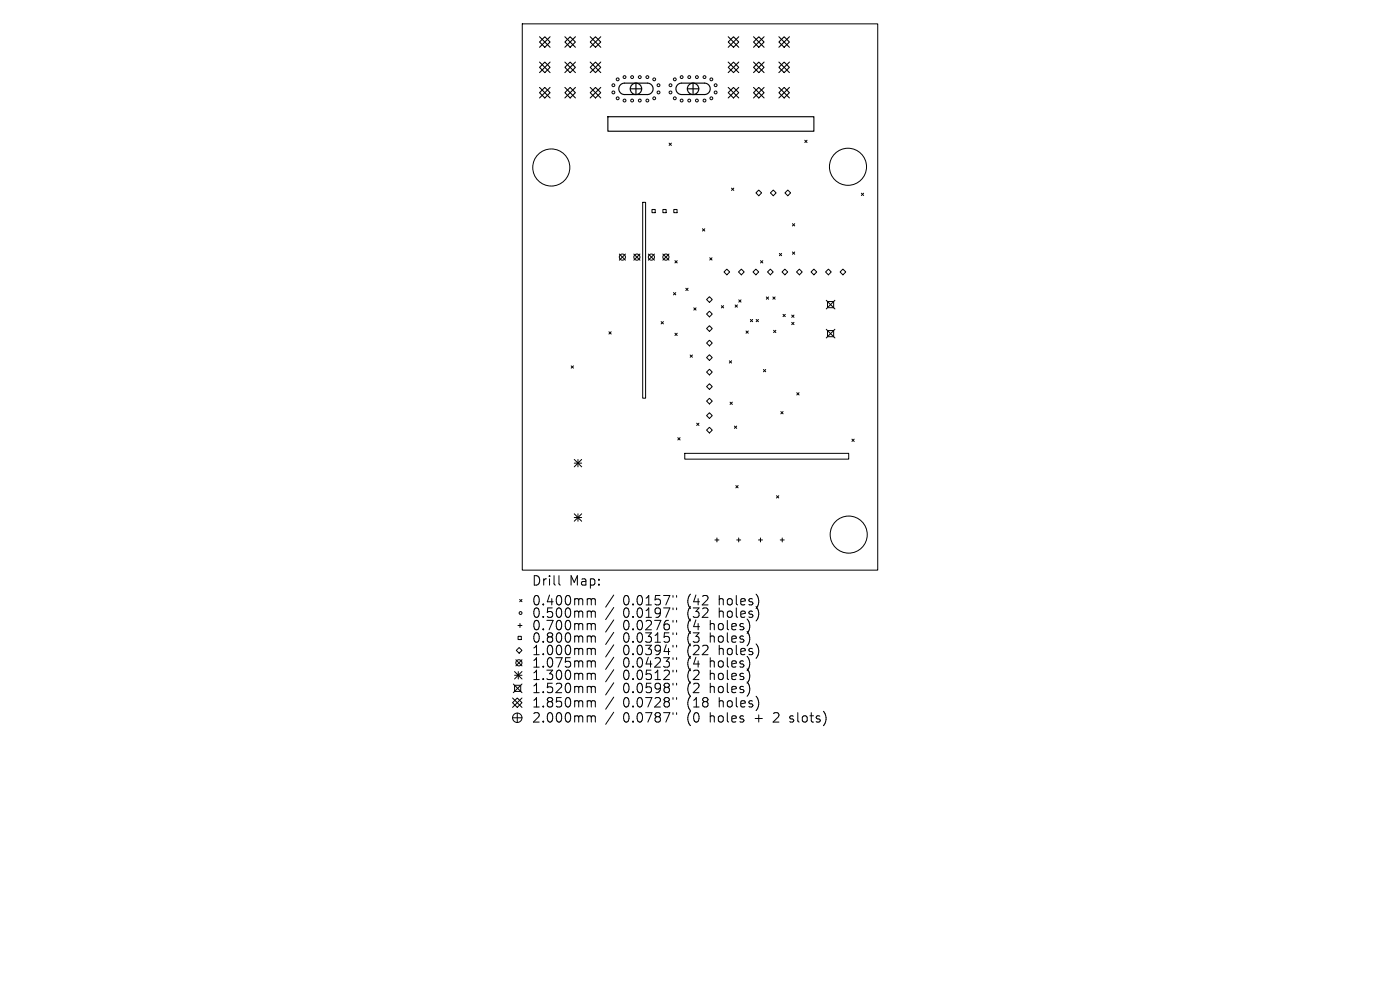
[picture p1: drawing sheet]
<svg xmlns="http://www.w3.org/2000/svg" width="297mm" height="210mm" viewBox="0 0 297 210" stroke-linecap="round" stroke-linejoin="round" font-family="sans-serif">
<defs><g id="words">
<g font-size="2.8">
<text x="112.7" y="124.5">Drill</text>
<text x="120.6" y="124.5">Map:</text>
<text x="112.7" y="128.7">0.400mm</text>
<text x="112.7" y="131.3">0.500mm</text>
<text x="132" y="128.7">0.0157&quot;</text>
<text x="132" y="131.3">0.0197&quot;</text>
<text x="145.6" y="128.7">(42</text>
<text x="145.6" y="131.3">(32</text>
<text x="152.4" y="128.7">holes)</text>
<text x="152.4" y="131.3">holes)</text>
<text x="112.7" y="133.9">0.700mm</text>
<text x="112.7" y="136.6">0.800mm</text>
<text x="132" y="133.9">0.0276&quot;</text>
<text x="132" y="136.6">0.0315&quot;</text>
<text x="145.6" y="133.9">(4</text>
<text x="145.6" y="136.6">(3</text>
<text x="150.5" y="133.9">holes)</text>
<text x="150.5" y="136.6">holes)</text>
<text x="112.7" y="139.2">1.000mm</text>
<text x="112.7" y="141.9">1.075mm</text>
<text x="132" y="139.2">0.0394&quot;</text>
<text x="132" y="141.9">0.0423&quot;</text>
<text x="145.6" y="139.2">(22</text>
<text x="145.6" y="141.9">(4</text>
<text x="150.5" y="141.9">holes)</text>
<text x="152.4" y="139.2">holes)</text>
<text x="112.7" y="144.5">1.300mm</text>
<text x="112.7" y="147.3">1.520mm</text>
<text x="132" y="144.5">0.0512&quot;</text>
<text x="132" y="147.3">0.0598&quot;</text>
<text x="145.6" y="144.5">(2</text>
<text x="145.6" y="147.3">(2</text>
<text x="150.5" y="144.5">holes)</text>
<text x="150.5" y="147.3">holes)</text>
<text x="112.7" y="150.3">1.850mm</text>
<text x="112.7" y="153.5">2.000mm</text>
<text x="132" y="150.3">0.0728&quot;</text>
<text x="132" y="153.5">0.0787&quot;</text>
<text x="145.6" y="150.3">(18</text>
<text x="145.6" y="153.5">(0</text>
<text x="150.5" y="153.5">holes</text>
<text x="152.4" y="150.3">holes)</text>
<text x="160.1" y="153.5">+</text>
<text x="164.2" y="153.5">2</text>
<text x="167.7" y="153.5">slots)</text>
</g>
</g></defs>
<g fill="none" stroke="#000" stroke-width=".21">
<path d="M110.8 5.1h75.4v115.8h-75.4zM141.9 30.4l.5 .4M142.4 30.4l-.5 .4M155.2 39.9l.5 .5M155.7 39.9l-.5 .5M170.7 29.7l.5 .5M171.2 29.7l-.5 .5M131.4 53.9l1.3 1.3M132.7 53.9l-1.3 1.3M134.5 53.9l1.3 1.3M135.8 53.9l-1.3 1.3M136.3 42.9h.7v41.6h-.7z"/>
<path d="M137.5 53.9l1.3 1.3M138.3 44.4h.7v.7h-.7zM138.8 53.9l-1.3 1.3M140.6 53.9l1.3 1.3M140.6 44.4h.7v.7h-.7zM141.9 53.9l-1.3 1.3M142.9 44.4h.7v.7h-.7zM143.2 55.3l.5 .5M143.7 55.3l-.5 .5M149 48.5l.5 .5M149.5 48.5l-.5 .5M150.6 54.7l.5 .5"/>
<path d="M151.1 54.7l-.5 .5M153.6 57.7l.6-.6 .6 .6-.6 .6zM156.7 57.7l.6-.6 .6 .6-.6 .6zM159.7 57.7l.7-.6 .6 .6-.6 .6zM160.4 40.9l.6-.6 .6 .6-.6 .6zM161.3 55.3l.5 .5M161.8 55.3l-.5 .5M162.8 57.7l.6-.6 .6 .6-.6 .6zM163.4 40.9l.6-.6 .7 .6-.7 .6zM165.3 53.8l.5 .4M165.8 53.8l-.5 .4M165.9 57.7l.6-.6 .6 .6-.6 .6z"/>
<path d="M166.5 40.9l.6-.6 .6 .6-.6 .6zM168.1 47.4l.5 .5M168.1 53.4l.5 .5M168.6 47.4l-.5 .5M168.6 53.4l-.5 .5M169 57.7l.6-.6 .6 .6-.6 .6zM172.7 57.1l.6 .6-.6 .6-.6-.6zM175.1 57.7l.6-.6 .6 .6-.6 .6zM178.2 57.7l.6-.6 .6 .6-.6 .6zM182.7 41l.5 .5M183.2 41l-.5 .5M121.2 77.6l.5 .5"/>
<path d="M121.7 77.6l-.5 .5M129.2 70.4l.5 .5M129.7 70.4l-.5 .5M140.3 68.2l.4 .5M140.7 68.2l-.4 .5M142.9 62.1l.5 .5M143.2 70.7l.5 .5M143.4 62.1l-.5 .5M143.7 70.7l-.5 .5M145.5 61.1l.5 .5M146 61.1l-.5 .5M146.4 75.3l.5 .5"/>
<path d="M146.9 75.3l-.5 .5M147.2 65.3l.5 .5M147.7 65.3l-.5 .5M149.9 66.6l.6-.6 .6 .6-.6 .6zM149.9 69.7l.6-.6 .6 .6-.6 .6zM149.9 72.8l.6-.6 .6 .6-.6 .6zM149.9 75.9l.6-.7 .6 .7-.6 .6zM149.9 78.9l.6-.6 .6 .6-.6 .6zM150.5 62.9l.6 .6-.6 .6-.6-.6zM153 64.8l.5 .5M153.5 64.8l-.5 .5M154.7 76.5l.5 .5"/>
<path d="M155.2 76.5l-.5 .5M156 64.7l.4 .5M156.4 64.7l-.4 .5M156.7 63.6l.5 .5M157.2 63.6l-.5 .5M158.3 70.2l.4 .5M158.7 70.2l-.4 .5M159.2 67.8l.5 .4M159.7 67.8l-.5 .4M160.4 67.8l.5 .4M160.9 67.8l-.5 .4M162 78.4l.4 .5"/>
<path d="M162.4 78.4l-.4 .5M162.6 63l.5 .5M163.1 63l-.5 .5M164 63l.4 .5M164.1 70.1l.5 .5M164.4 63l-.4 .5M164.6 70.1l-.5 .5M166.1 66.7l.5 .5M166.6 66.7l-.5 .5M168 68.4l.4 .5M168 66.8l.4 .5M168.4 66.8l-.4 .5"/>
<path d="M168.4 68.4l-.4 .5M175.3 63.7l1.8 1.8M175.3 69.9l1.8 1.8M175.6 64h1.3v1.3h-1.3zM175.6 70.1h1.3v1.3h-1.3zM177.1 63.7l-1.8 1.8M177.1 69.9l-1.8 1.8M121.8 97.5l1.6 1.5M121.8 98.2h1.6M122.6 97.5v1.5M123.4 97.5l-1.6 1.5M143.8 92.8l.5 .5"/>
<path d="M144.3 92.8l-.5 .5M145.3 96.2h34.7v1.2h-34.7zM147.8 89.8l.5 .5M148.3 89.8l-.5 .5M149.9 82l.6-.6 .6 .6-.6 .6zM149.9 91.2l.6-.6 .6 .6-.6 .6zM150.5 84.5l.6 .6-.6 .6-.6-.6zM150.5 87.6l.6 .6-.6 .6-.6-.6zM154.9 85.3l.5 .5M155.4 85.3l-.5 .5M155.8 90.4l.5 .5M156.3 90.4l-.5 .5"/>
<path d="M165.6 87.3l.5 .5M166.1 87.3l-.5 .5M169 83.3l.5 .5M169.5 83.3l-.5 .5M180.7 93.2l.5 .4M181.2 93.2l-.5 .4M121.8 109l1.6 1.6M121.8 109.8h1.6M122.6 109v1.6M123.4 109l-1.6 1.6M151.7 114.5h.8M152.1 114.1v.9"/>
<path d="M156.1 103l.5 .5M156.3 114.5h.8M156.6 103l-.5 .5M156.7 114.1v.9M160.9 114.5h.9M161.3 114.1v.9M164.7 105.2l.5 .4M165.2 105.2l-.5 .4M165.5 114.5h.9M165.9 114.1v.9M109.4 140l1.3 1.3M109.9 132.7h.8"/>
<path d="M109.9 135h.7v.7h-.7zM110.1 137.4l.6 .6-.6 .6-.6-.6zM110.3 127.2l.4 .4M110.3 132.3v.8M110.7 127.2l-.4 .4M110.7 140l-1.3 1.3M118.6 122.1v1.7l.3 .3M124.9 127l.4 .1 .1 .2M124.9 129.6h.3l.2 .3M124.9 132.3h.3l.2 .3M124.9 134.9h.3l.2 .3M124.9 137.5l.4 .1 .1 .2"/>
<path d="M125.4 127.3l.3-.3 .5 .1 .1 1.2M125.4 127.3v1M125.4 129.9v1.1M125.4 132.6v1M125.4 135.2v1M125.4 137.8v1.1M125.4 129.9l.3-.3 .5 .1 .1 1.3M125.4 132.6l.3-.3 .5 .1 .1 1.2M125.4 135.2l.3-.3 .5 .1 .1 1.2M125.4 137.8l.3-.3 .5 .1 .1 1.3M130.2 126.2l-1.7 2.6M130.2 128.9l-1.7 2.5"/>
<path d="M130.2 131.5l-1.7 2.6M130.2 134.1l-1.7 2.6M130.2 136.8l-1.7 2.6M130.2 139.4l-1.7 2.6M142.8 126.3v.4M142.8 129v.3M142.8 131.6v.4M142.8 134.2v.4M142.8 136.9v.4M142.8 139.5v.4M143.5 126.3v.4M143.5 129v.3"/>
<path d="M143.5 131.6v.4M143.5 134.2v.4M143.5 136.9v.4M143.5 139.5v.4M158.8 134.3l.3 1-.2 1.1M159.1 132.6l-.3 1.4M160.7 126.4l.3 1-.3 1.3M160.7 129.1l.3 .9-.3 1.3M160.7 137l.3 .9-.3 1.4M108.7 149.1l1-1 1 1-1 1zM108.7 148.1l2 2M108.7 152.3h2"/>
<path d="M108.9 145.1l1.8 1.8M109.2 142.5l1.5 1.5M109.2 143.2h1.5M109.2 145.4h1.3v1.3h-1.3zM109.7 151.3v2M109.9 142.5v1.5M110.7 142.5l-1.5 1.5M110.7 145.1l-1.8 1.8M110.7 148.1l-2 2M124.9 140.2l.4 .1 .1 .2M124.9 142.8h.3l.2 .3M124.9 145.6l.4 .1 .1 .2"/>
<path d="M124.9 148.6l.4 .1 .1 .2M124.9 151.8l.4 .1 .1 .2M125.4 140.5v1M125.4 143.1v1.1M125.4 145.9v1M125.4 148.9v1.1M125.4 152.1v1.1M125.4 140.5l.3-.3 .5 .1 .1 1.2M125.4 143.1l.3-.3 .5 .1 .1 1.3M125.4 145.9l.3-.3 .5 .1 .1 1.2M125.4 148.9l.3-.3 .5 .1 .1 1.3M125.4 152.1l.3-.3 .5 .1 .1 1.3"/>
<path d="M130.2 142.1l-1.7 2.5M130.2 144.8l-1.7 2.6M130.2 147.9l-1.7 2.6M130.2 151.1l-1.7 2.6M142.8 142.2v.3M142.8 144.9v.4M142.8 148v.4M142.8 151.2v.4M143.5 142.2v.3M143.5 144.9v.4M143.5 148v.4M143.5 151.2v.4"/>
<path d="M158.8 142.3l.3 .9-.3 1.3M158.8 145l.3 1-.3 1.3M159.1 140.6l-.3 1.3M160.7 148.1l.3 .9-.3 1.4M175.2 151.7v1.4"/>
<circle cx="130.1" cy="18.1" r=".3"/>
<circle cx="130.1" cy="19.6" r=".3"/>
<circle cx="131" cy="16.8" r=".3"/>
<circle cx="132.5" cy="16.4" r=".3"/>
<circle cx="134.1" cy="16.4" r=".3"/>
<circle cx="135.7" cy="16.4" r=".3"/>
<circle cx="137.3" cy="16.4" r=".3"/>
<circle cx="138.8" cy="16.8" r=".3"/>
<circle cx="139.7" cy="18.1" r=".3"/>
<circle cx="139.7" cy="19.6" r=".3"/>
<circle cx="142.2" cy="18.1" r=".3"/>
<circle cx="142.2" cy="19.6" r=".3"/>
<circle cx="143.2" cy="16.8" r=".3"/>
<circle cx="144.6" cy="16.4" r=".3"/>
<circle cx="146.2" cy="16.4" r=".3"/>
<circle cx="147.8" cy="16.4" r=".3"/>
<circle cx="149.5" cy="16.4" r=".3"/>
<circle cx="150.9" cy="16.8" r=".3"/>
<circle cx="151.8" cy="18.1" r=".3"/>
<circle cx="151.8" cy="19.6" r=".3"/>
<circle cx="117" cy="35.5" r="3.9"/>
<circle cx="131" cy="20.9" r=".3"/>
<circle cx="132.5" cy="21.3" r=".3"/>
<circle cx="134.1" cy="21.3" r=".3"/>
<circle cx="135.7" cy="21.3" r=".3"/>
<circle cx="137.3" cy="21.3" r=".3"/>
<circle cx="138.8" cy="20.9" r=".3"/>
<circle cx="143.2" cy="20.9" r=".3"/>
<circle cx="144.6" cy="21.3" r=".3"/>
<circle cx="146.2" cy="21.3" r=".3"/>
<circle cx="147.8" cy="21.3" r=".3"/>
<circle cx="149.5" cy="21.3" r=".3"/>
<circle cx="150.9" cy="20.9" r=".3"/>
<circle cx="179.9" cy="35.4" r="3.9"/>
<circle cx="132" cy="54.5" r=".65"/>
<circle cx="135.1" cy="54.5" r=".65"/>
<circle cx="138.2" cy="54.5" r=".65"/>
<circle cx="141.3" cy="54.5" r=".65"/>
<circle cx="180" cy="113.4" r="3.9"/>
<circle cx="110.4" cy="130" r=".3"/>
<circle cx="109.7" cy="152.3" r="1"/>
<circle cx="110.1" cy="140.6" r=".65"/>
</g>
<g fill="none" stroke="#000" stroke-width=".24">
<path d="M131.6 18l.8-.4h4.9a1.21 1.21 0 0 1 1.2 1.2 1.21 1.21 0 0 1-1.2 1.3h-4.8a1.21 1.21 0 0 1-1.1-.8 1.21 1.21 0 0 1 .2-1.3zM133.7 18.8h2.4M134.9 17.6v2.5M143.8 18l.7-.4h5a1.21 1.21 0 0 1 1.2 1.2 1.21 1.21 0 0 1-1.2 1.3h-4.9a1.21 1.21 0 0 1-1.1-.8 1.21 1.21 0 0 1 .3-1.3zM145.8 18.8h2.4M147 17.6v2.5M129 24.8h43.7v3h-43.7z"/>
<circle cx="134.9" cy="18.8" r="1.21"/>
<circle cx="147" cy="18.8" r="1.21"/>
</g>
<g fill="none" stroke="#000" stroke-width=".22">
<path d="M114.5 8.9l1.1-1.1 1.1 1.1-1.1 1.1zM114.5 14.3l1.1-1.1 1.1 1.1-1.1 1.1zM114.5 7.8l2.2 2.2M114.5 13.2l2.2 2.2M114.5 18.5l2.2 2.3M115.6 18.5l1.1 1.2-1.1 1.1-1.1-1.1zM116.7 7.8l-2.2 2.2M116.7 13.2l-2.2 2.2M116.7 18.5l-2.2 2.3M119.8 8.9l1.2-1.1 1.1 1.1-1.1 1.1zM119.8 14.3l1.2-1.1 1.1 1.1-1.1 1.1zM119.8 13.2l2.3 2.2"/>
<path d="M119.8 18.5l2.3 2.3M119.8 7.8l2.3 2.2M121 18.5l1.1 1.2-1.1 1.1-1.2-1.1zM122.1 7.8l-2.3 2.2M122.1 13.2l-2.3 2.2M122.1 18.5l-2.3 2.3M125.2 8.9l1.1-1.1 1.1 1.1-1.1 1.1zM125.2 14.3l1.1-1.1 1.1 1.1-1.1 1.1zM125.2 13.2l2.2 2.2M125.2 7.8l2.2 2.2M125.2 18.5l2.2 2.3M126.3 18.5l1.1 1.2-1.1 1.1-1.1-1.1z"/>
<path d="M127.4 7.8l-2.2 2.2M127.4 13.2l-2.2 2.2M127.4 18.5l-2.2 2.3M154.5 8.9l1.1-1.1 1.1 1.1-1.1 1.1zM154.5 14.3l1.1-1.1 1.1 1.1-1.1 1.1zM154.5 7.8l2.2 2.2M154.5 13.2l2.2 2.2M154.5 18.5l2.2 2.3M155.6 18.5l1.1 1.2-1.1 1.1-1.1-1.1zM156.7 7.8l-2.2 2.2M156.7 13.2l-2.2 2.2M156.7 18.5l-2.2 2.3"/>
<path d="M159.9 8.9l1.1-1.1 1.1 1.1-1.1 1.1zM159.9 14.3l1.1-1.1 1.1 1.1-1.1 1.1zM159.9 13.2l2.2 2.2M159.9 18.5l2.2 2.3M159.9 7.8l2.2 2.2M161 18.5l1.1 1.2-1.1 1.1-1.1-1.1zM162.1 7.8l-2.2 2.2M162.1 13.2l-2.2 2.2M162.1 18.5l-2.2 2.3M165.2 8.9l1.2-1.1 1.1 1.1-1.1 1.1zM165.2 14.3l1.2-1.1 1.1 1.1-1.1 1.1zM165.2 13.2l2.3 2.2"/>
<path d="M165.2 7.8l2.3 2.2M165.2 18.5l2.3 2.3M166.4 18.5l1.1 1.2-1.1 1.1-1.2-1.1zM167.5 7.8l-2.3 2.2M167.5 13.2l-2.3 2.2M167.5 18.5l-2.3 2.3"/>
</g>
<use href="#words"/>
</svg>
